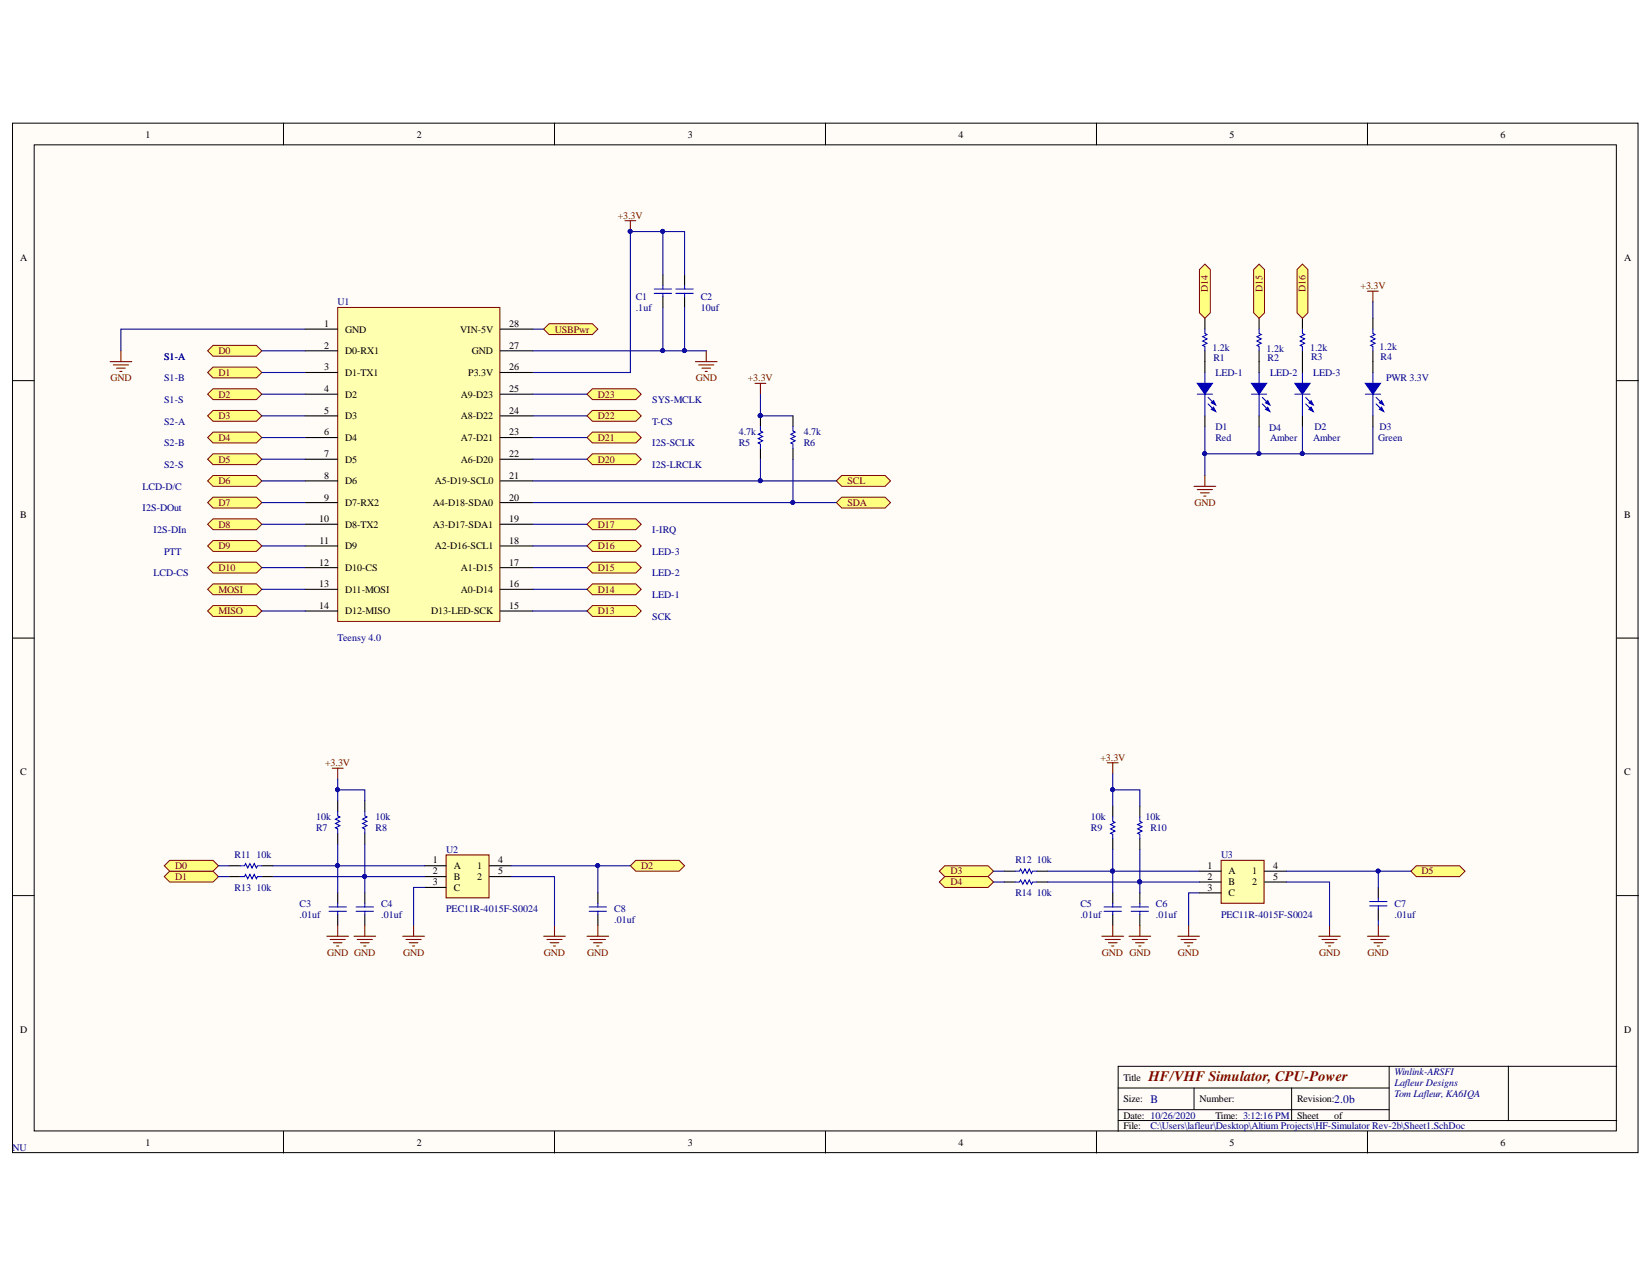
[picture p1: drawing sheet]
<svg xmlns="http://www.w3.org/2000/svg" width="279mm" height="216mm" viewBox="0 0 279 216" stroke-linecap="round" stroke-linejoin="round" font-family="sans-serif">
<defs><g id="words">
<text font-size="2.5" fill="#800000" x="194.2" y="182.7">HF/VHF Simulator, CPU-Power</text>
<g font-size="1.9" fill="#000080">
<text x="194.6" y="186.5">B</text>
<text x="225.6" y="186.5">2.0b</text>
</g>
<g font-size="1.7">
<text x="24.6" y="23.3">1</text>
<text x="70.5" y="23.3">2</text>
<text x="116.3" y="23.3">3</text>
<text x="162.1" y="23.3">4</text>
<text x="207.9" y="23.3">5</text>
<text x="253.8" y="23.3">6</text>
<text x="3.4" y="44.1">A</text>
<text x="274.7" y="44.1">A</text>
<text x="54.8" y="55.3">1</text>
<text x="54.8" y="58.9">2</text>
<text x="58.4" y="56.2">GND</text>
<text x="58.4" y="59.9">D0-RX1</text>
<text x="77.8" y="56.2">VIN-5V</text>
<text x="79.8" y="59.9">GND</text>
<text x="86.1" y="58.9">27</text>
<text x="86.1" y="55.3">28</text>
<text x="54.8" y="62.6">3</text>
<text x="58.4" y="63.5">D1-TX1</text>
<text x="79.2" y="63.5">P3.3V</text>
<text x="86.1" y="62.6">26</text>
<text x="54.8" y="66.3">4</text>
<text x="54.8" y="69.9">5</text>
<text x="58.4" y="67.2">D2</text>
<text x="58.4" y="70.9">D3</text>
<text x="77.9" y="70.9">A8-D22</text>
<text x="77.9" y="67.2">A9-D23</text>
<text x="86.1" y="69.9">24</text>
<text x="86.1" y="66.3">25</text>
<text x="54.8" y="73.6">6</text>
<text x="54.8" y="77.3">7</text>
<text x="58.4" y="74.5">D4</text>
<text x="77.9" y="74.5">A7-D21</text>
<text x="86.1" y="77.3">22</text>
<text x="86.1" y="73.6">23</text>
<text x="54.8" y="80.9">8</text>
<text x="58.4" y="78.2">D5</text>
<text x="58.4" y="81.9">D6</text>
<text x="73.5" y="81.9">A5-D19-SCL0</text>
<text x="77.9" y="78.2">A6-D20</text>
<text x="86.1" y="80.9">21</text>
<text x="3.4" y="87.6">B</text>
<text x="54" y="88.3">10</text>
<text x="54.8" y="84.7">9</text>
<text x="58.4" y="85.5">D7-RX2</text>
<text x="58.4" y="89.2">D8-TX2</text>
<text x="73.2" y="89.2">A3-D17-SDA1</text>
<text x="73.2" y="85.5">A4-D18-SDA0</text>
<text x="86.1" y="88.3">19</text>
<text x="86.1" y="84.7">20</text>
<text x="274.7" y="87.6">B</text>
<text x="54" y="95.7">12</text>
<text x="54.1" y="91.9">11</text>
<text x="58.4" y="92.9">D9</text>
<text x="73.5" y="92.9">A2-D16-SCL1</text>
<text x="86.1" y="95.7">17</text>
<text x="86.1" y="91.9">18</text>
<text x="54" y="99.3">13</text>
<text x="58.4" y="96.5">D10-CS</text>
<text x="58.4" y="100.2">D11-MOSI</text>
<text x="77.9" y="100.2">A0-D14</text>
<text x="77.9" y="96.5">A1-D15</text>
<text x="86.1" y="99.3">16</text>
<text x="54" y="102.9">14</text>
<text x="58.4" y="103.9">D12-MISO</text>
<text x="72.9" y="103.9">D13-LED-SCK</text>
<text x="86.1" y="102.9">15</text>
<text x="3.4" y="131.1">C</text>
<text x="274.7" y="131.1">C</text>
<text x="73.2" y="146">1</text>
<text x="73.2" y="147.8">2</text>
<text x="73.2" y="149.7">3</text>
<text x="76.7" y="146.9">A</text>
<text x="76.7" y="148.8">B</text>
<text x="80.7" y="146.9">1</text>
<text x="80.7" y="148.8">2</text>
<text x="84.3" y="146">4</text>
<text x="84.3" y="147.8">5</text>
<text x="204.2" y="146.9">1</text>
<text x="204.2" y="148.8">2</text>
<text x="207.8" y="147.8">A</text>
<text x="207.8" y="149.7">B</text>
<text x="211.8" y="147.8">1</text>
<text x="211.8" y="149.7">2</text>
<text x="215.3" y="146.9">4</text>
<text x="215.3" y="148.8">5</text>
<text x="76.7" y="150.6">C</text>
<text x="204.2" y="150.6">3</text>
<text x="207.8" y="151.6">C</text>
<text x="3.4" y="174.6">D</text>
<text x="274.7" y="174.6">D</text>
<text x="190" y="182.7">Title</text>
<text x="190" y="186.3">Size:</text>
<text x="190" y="189.1">Date: 10/26/2020</text>
<text x="190" y="190.9">File:</text>
<text x="202.9" y="186.3">Number:</text>
<text x="205.6" y="189.1">Time: 3:12:16 PM</text>
<text x="219.4" y="186.3">Revision:</text>
<text x="219.4" y="189.1">Sheet</text>
<text x="225.6" y="189.1">of</text>
<text x="24.6" y="193.7">1</text>
<text x="70.5" y="193.7">2</text>
<text x="116.3" y="193.7">3</text>
<text x="162.1" y="193.7">4</text>
<text x="207.9" y="193.7">5</text>
<text x="253.8" y="193.7">6</text>
</g>
<g font-size="1.7" fill="#800000">
<text x="104.5" y="37">+3.3V</text>
<text x="204.3" y="49.3" transform="rotate(-90 204.3 49.3)">D14</text>
<text x="213.5" y="49.3" transform="rotate(-90 213.5 49.3)">D15</text>
<text x="220.8" y="49.3" transform="rotate(-90 220.8 49.3)">D16</text>
<text x="230.1" y="48.9">+3.3V</text>
<text x="37" y="59.9">D0</text>
<text x="93.8" y="56.2">USBPwr</text>
<text x="18.7" y="64.4">GND</text>
<text x="37" y="63.5">D1</text>
<text x="117.7" y="64.4">GND</text>
<text x="126.5" y="64.4">+3.3V</text>
<text x="37" y="67.2">D2</text>
<text x="37" y="70.9">D3</text>
<text x="101.1" y="67.2">D23</text>
<text x="101.1" y="70.9">D22</text>
<text x="37" y="74.5">D4</text>
<text x="101.1" y="74.5">D21</text>
<text x="37" y="78.2">D5</text>
<text x="37" y="81.9">D6</text>
<text x="101.1" y="78.2">D20</text>
<text x="143.3" y="81.9">SCL</text>
<text x="37" y="85.5">D7</text>
<text x="37" y="89.2">D8</text>
<text x="101.1" y="89.2">D17</text>
<text x="143.3" y="85.5">SDA</text>
<text x="202" y="85.5">GND</text>
<text x="37" y="92.9">D9</text>
<text x="101.1" y="92.9">D16</text>
<text x="37" y="96.5">D10</text>
<text x="37" y="100.2">MOSI</text>
<text x="101.1" y="100.2">D14</text>
<text x="101.1" y="96.5">D15</text>
<text x="37" y="103.9">MISO</text>
<text x="101.1" y="103.9">D13</text>
<text x="55" y="129.5">+3.3V</text>
<text x="186.1" y="128.6">+3.3V</text>
<text x="29.6" y="148.8">D1</text>
<text x="29.6" y="146.9">D0</text>
<text x="108.5" y="146.9">D2</text>
<text x="160.7" y="147.8">D3</text>
<text x="160.7" y="149.7">D4</text>
<text x="240.4" y="147.8">D5</text>
<text x="55.3" y="161.6">GND GND</text>
<text x="68.2" y="161.6">GND</text>
<text x="92" y="161.6">GND</text>
<text x="99.3" y="161.6">GND</text>
<text x="186.4" y="161.6">GND GND</text>
<text x="199.2" y="161.6">GND</text>
<text x="223.1" y="161.6">GND</text>
<text x="231.3" y="161.6">GND</text>
</g>
<g font-size="1.7" fill="#000080">
<text x="57.1" y="51.6">U1</text>
<text x="107.5" y="50.7">C1</text>
<text x="107.5" y="52.5">.1uf</text>
<text x="118.5" y="50.7">C2</text>
<text x="118.5" y="52.5">10uf</text>
<text x="205.1" y="59.3">1.2k</text>
<text x="214.2" y="59.5">1.2k</text>
<text x="221.6" y="59.3">1.2k</text>
<text x="233.3" y="59.1">1.2k</text>
<text x="27.7" y="60.8">S1-A</text>
<text x="27.7" y="64.4">S1-B</text>
<text x="205.2" y="61">R1</text>
<text x="205.6" y="63.5">LED-1</text>
<text x="214.4" y="61">R2</text>
<text x="214.8" y="63.5">LED-2</text>
<text x="221.7" y="60.8">R3</text>
<text x="222.1" y="63.5">LED-3</text>
<text x="233.5" y="60.8">R4</text>
<text x="234.4" y="64.4">PWR 3.3V</text>
<text x="27.7" y="71.8">S2-A</text>
<text x="27.7" y="68.1">S1-S</text>
<text x="110.3" y="68.1">SYS-MCLK</text>
<text x="110.3" y="71.8">T-CS</text>
<text x="27.7" y="75.4">S2-B</text>
<text x="110.3" y="75.4">I2S-SCLK</text>
<text x="125" y="75.4">R5</text>
<text x="125" y="73.6">4.7k</text>
<text x="136" y="75.4">R6</text>
<text x="136" y="73.6">4.7k</text>
<text x="205.6" y="72.7">D1</text>
<text x="205.6" y="74.5">Red</text>
<text x="214.6" y="72.9">D4</text>
<text x="214.8" y="74.5">Amber</text>
<text x="222.1" y="74.5">Amber</text>
<text x="222.3" y="72.7">D2</text>
<text x="233.1" y="74.5">Green</text>
<text x="233.3" y="72.6">D3</text>
<text x="24.1" y="82.8">LCD-D/C</text>
<text x="27.7" y="79.2">S2-S</text>
<text x="110.3" y="79.2">I2S-LRCLK</text>
<text x="24.1" y="86.4">I2S-DOut</text>
<text x="26" y="90.2">I2S-DIn</text>
<text x="27.7" y="93.8">PTT</text>
<text x="110.3" y="93.8">LED-3</text>
<text x="110.3" y="90.2">I-IRQ</text>
<text x="26" y="97.4">LCD-CS</text>
<text x="110.3" y="101.1">LED-1</text>
<text x="110.3" y="97.4">LED-2</text>
<text x="110.3" y="104.8">SCK</text>
<text x="57.1" y="108.4">Teensy 4.0</text>
<text x="53.5" y="140.5">R7</text>
<text x="53.5" y="138.7">10k</text>
<text x="63.5" y="140.5">R8</text>
<text x="63.5" y="138.7">10k</text>
<text x="184.5" y="140.5">R9</text>
<text x="184.5" y="138.7">10k</text>
<text x="193.7" y="138.7">10k</text>
<text x="194.6" y="140.5">R10</text>
<text x="39.7" y="145.1">R11</text>
<text x="43.4" y="145.1">10k</text>
<text x="75.5" y="144.2">U2</text>
<text x="171.7" y="146">R12</text>
<text x="175.4" y="146">10k</text>
<text x="206.5" y="145.1">U3</text>
<text x="39.7" y="150.6">R13</text>
<text x="43.4" y="150.6">10k</text>
<text x="50.7" y="153.3">C3</text>
<text x="50.7" y="155.2">.01uf</text>
<text x="64.5" y="153.3">C4</text>
<text x="64.5" y="155.2">.01uf</text>
<text x="75.5" y="154.3">PEC11R-4015F-S0024</text>
<text x="103.9" y="154.3">C8</text>
<text x="171.7" y="151.6">R14</text>
<text x="175.4" y="151.6">10k</text>
<text x="182.7" y="153.3">C5</text>
<text x="182.7" y="155.2">.01uf</text>
<text x="195.5" y="153.3">C6</text>
<text x="195.5" y="155.2">.01uf</text>
<text x="206.5" y="155.2">PEC11R-4015F-S0024</text>
<text x="235.9" y="153.3">C7</text>
<text x="235.9" y="155.2">.01uf</text>
<text x="103.9" y="156.1">.01uf</text>
<text x="235.9" y="181.8">Winlink-ARSFI</text>
<text x="235.9" y="183.6">Lafleur Designs</text>
<text x="235.9" y="185.4">Tom Lafleur, KA6IQA</text>
<text x="194.6" y="190.9">C:\Users\lafleur\Desktop\Altium Projects\HF-Simulator Rev-2b\Sheet1.SchDoc</text>
<text x="2.1" y="194.6">NU</text>
</g>
</g></defs>
<g fill="#fffcf8" stroke="#000" stroke-width=".17">
<path d="M2.1 20.8h274.9v174.1h-274.9z"/>
<path d="M5.8 24.5h267.6v166.7h-267.6z"/>
</g>
<g fill="none" stroke="#000" stroke-width=".17">
<path d="M47.9 20.8v3.7M93.8 20.8v3.7M139.6 20.8v3.7M185.4 20.8v3.7M231.3 20.8v3.7M2.1 64.4h3.7M273.4 64.4h3.7M2.1 107.9h3.7M273.4 107.9h3.7M2.1 151.4h3.7M273.4 151.4h3.7M47.9 191.3v3.6"/>
<path d="M93.8 191.3v3.6M139.6 191.3v3.6M185.4 191.3v3.6M189.1 183.9h45.8M189.1 189.4h84.3M189.1 187.6h45.8M201.9 183.9v3.7M218.4 183.9v5.5M231.3 191.3v3.6M234.9 180.3v9.1M255.1 180.3h-66v11M273.4 180.3h-18.3v9.1"/>
</g>
<path d="M75.4 144.5h7.3v7.3h-7.3z" fill="#ffffb0" stroke="#800000" stroke-width=".18"/>
<path d="M71.8 146.4h3.6M71.8 148.2h3.6M71.8 150h3.6M82.8 146.4h3.6M82.8 148.2h3.6" fill="none" stroke="#000" stroke-width=".18"/>
<path d="M206.5 145.5h7.3v7.2h-7.3z" fill="#ffffb0" stroke="#800000" stroke-width=".18"/>
<path d="M202.9 147.3h3.6M202.9 149.1h3.6M202.9 151h3.6M213.9 147.3h3.6M213.9 149.1h3.6" fill="none" stroke="#000" stroke-width=".18"/>
<path d="M202.5 66.6h2.6M203.8 63v1.8M203.8 66.6v3.7" fill="none" stroke="#00f" stroke-width=".18"/>
<path d="M202.5 64.8h2.6l-1.3 1.8z" fill="#00f"/>
<path d="M202.5 64.8h2.6l-1.3 1.8z" fill="none" stroke="#00f" stroke-width=".18"/>
<path d="M204.9 69.2l.3-.4 .4 .8z" fill="#00f"/>
<path d="M204.9 69.2l.3-.4 .4 .8z" fill="none" stroke="#00f" stroke-width=".18"/>
<path d="M204.9 68.1l.3-.4 .4 .8z" fill="#00f"/>
<path d="M203.8 55.6v.8l.3 .2-.7 .3 .7 .4-.7 .4 .7 .3-.7 .4 .4 .2v.7M204.3 67.2l1.1 1.1M204.3 68.3l1.1 1.1M204.9 68.1l.3-.4 .4 .8z" fill="none" stroke="#00f" stroke-width=".18"/>
<path d="M203.8 53.8v1.8M203.8 59.3v3.7M203.8 70.3v1.8" fill="none" stroke="#000" stroke-width=".18"/>
<path d="M201.9 82.2h3.7M202.5 82.8h2.6M203 83.3h1.5M203.6 83.9h.4M203.8 80.4v1.8" fill="none" stroke="#800000" stroke-width=".18"/>
<path d="M202.9 45.6l.9-1 .9 1v7.3l-.9 .9-.9-.9z" fill-rule="evenodd" fill="#ffff80" stroke="#800000" stroke-width=".17"/>
<path d="M230.9 66.6h2.6M232.2 63v1.8M232.2 66.6v3.7" fill="none" stroke="#00f" stroke-width=".18"/>
<path d="M230.9 64.8h2.6l-1.3 1.8z" fill="#00f"/>
<path d="M230.9 64.8h2.6l-1.3 1.8z" fill="none" stroke="#00f" stroke-width=".18"/>
<path d="M233.3 69.2l.4-.4 .3 .8z" fill="#00f"/>
<path d="M233.3 69.2l.4-.4 .3 .8z" fill="none" stroke="#00f" stroke-width=".18"/>
<path d="M233.3 68.1l.4-.4 .3 .8z" fill="#00f"/>
<path d="M232.2 55.6v.8l.4 .2-.8 .3 .8 .4-.8 .4 .8 .3-.8 .4 .4 .2v.7M219 66.6h2.6M220.3 63v1.8M220.3 66.6v3.7M232.7 67.2l1.1 1.1M232.7 68.3l1.1 1.1M233.3 68.1l.4-.4 .3 .8z" fill="none" stroke="#00f" stroke-width=".18"/>
<path d="M232.2 53.8v1.8M232.2 59.3v3.7M232.2 70.3v1.8" fill="none" stroke="#000" stroke-width=".18"/>
<path d="M231.3 49.2h1.8M232.2 49.2v1.9" fill="none" stroke="#800000" stroke-width=".18"/>
<path d="M219 64.8h2.6l-1.3 1.8z" fill="#00f"/>
<path d="M219 64.8h2.6l-1.3 1.8z" fill="none" stroke="#00f" stroke-width=".18"/>
<path d="M221.4 69.2l.3-.4 .4 .8z" fill="#00f"/>
<path d="M221.4 69.2l.3-.4 .4 .8z" fill="none" stroke="#00f" stroke-width=".18"/>
<path d="M221.4 68.1l.3-.4 .4 .8z" fill="#00f"/>
<path d="M211.7 66.6h2.5M212.9 63v1.8M212.9 66.6v3.7M220.8 67.2l1.1 1.1M220.8 68.3l1.1 1.1M221.4 68.1l.3-.4 .4 .8z" fill="none" stroke="#00f" stroke-width=".18"/>
<path d="M220.3 61.1v1.9M220.3 70.3v1.8" fill="none" stroke="#000" stroke-width=".18"/>
<path d="M211.7 64.8h2.5l-1.3 1.8z" fill="#00f"/>
<path d="M211.7 64.8h2.5l-1.3 1.8z" fill="none" stroke="#00f" stroke-width=".18"/>
<path d="M214 69.2l.4-.4 .4 .8z" fill="#00f"/>
<path d="M214 69.2l.4-.4 .4 .8z" fill="none" stroke="#00f" stroke-width=".18"/>
<path d="M214 68.1l.4-.4 .4 .8z" fill="#00f"/>
<path d="M212.9 55.6v.8l.4 .2-.7 .3 .7 .4-.7 .4 .7 .3-.7 .4 .3 .2v.7M220.3 55.6v.8l.3 .2-.7 .3 .7 .4-.7 .4 .7 .3-.7 .4 .4 .2v.7M213.5 67.2l1.1 1.1M213.5 68.3l1.1 1.1M214 68.1l.4-.4 .4 .8z" fill="none" stroke="#00f" stroke-width=".18"/>
<path d="M212.9 53.8v1.8M212.9 59.3v3.7M220.3 53.8v1.8M220.3 59.3v1.8M212.9 70.3v1.8" fill="none" stroke="#000" stroke-width=".18"/>
<g fill="#ffff80" stroke="#800000" stroke-width=".17">
<path d="M212 45.6l.9-1 1 1v7.3l-1 .9-.9-.9z" fill-rule="evenodd"/>
<path d="M219.4 45.6l.9-1 .9 1v7.3l-.9 .9-.9-.9z" fill-rule="evenodd"/>
</g>
<path d="M57.1 52h27.4v53.1h-27.4z" fill="#ffffb0" stroke="#800000" stroke-width=".17"/>
<g fill="none" stroke="#000" stroke-width=".18">
<path d="M51.6 55.6h5.5M51.6 59.3h5.5M84.6 55.6h5.5M84.6 59.3h5.5M51.6 63h5.5M51.6 66.6h5.5M51.6 70.3h5.5M51.6 74h5.5M51.6 77.6h5.5M84.6 63h5.5M84.6 66.6h5.5M84.6 70.3h5.5"/>
<path d="M84.6 74h5.5M84.6 77.6h5.5M51.6 81.3h5.5M51.6 85h5.5M51.6 88.6h5.5M51.6 92.3h5.5M51.6 96h5.5M51.6 99.6h5.5M84.6 81.3h5.5M84.6 85h5.5M84.6 88.6h5.5M84.6 92.3h5.5"/>
<path d="M84.6 96h5.5M84.6 99.6h5.5M51.6 103.3h5.5M84.6 103.3h5.5"/>
</g>
<path d="M20.4 59.3v1.8M119.4 59.3v1.8M18.6 61.1h3.7M19.2 61.7h2.5M19.7 62.2h1.5M20.3 62.8h.3M117.6 61.1h3.7M118.2 61.7h2.5M118.7 62.2h1.5M119.3 62.8h.3" fill="none" stroke="#800000" stroke-width=".18"/>
<g fill="#ffff80" stroke="#800000" stroke-width=".17">
<path d="M35.1 96l.9-.9h7.4l.9 .9-.9 .9h-7.4z" fill-rule="evenodd"/>
<path d="M35.1 99.6l.9-.9h7.4l.9 .9-.9 1h-7.4z" fill-rule="evenodd"/>
<path d="M35.1 103.3l.9-.9h7.4l.9 .9-.9 .9h-7.4z" fill-rule="evenodd"/>
<path d="M99.3 103.3l.9-.9h7.3l.9 .9-.9 .9h-7.3z" fill-rule="evenodd"/>
<path d="M141.4 81.3l1-.9h7.3l.9 .9-.9 .9h-7.3z" fill-rule="evenodd"/>
<path d="M141.4 85l1-.9h7.3l.9 .9-.9 .9h-7.3z" fill-rule="evenodd"/>
<path d="M99.3 66.6l.9-.9h7.3l.9 .9-.9 1h-7.3z" fill-rule="evenodd"/>
<path d="M99.3 74l.9-.9h7.3l.9 .9-.9 .9h-7.3z" fill-rule="evenodd"/>
<path d="M27.8 148.2l.9-.9h7.3l.9 .9-.9 .9h-7.3z" fill-rule="evenodd"/>
<path d="M106.6 146.4l.9-.9h7.4l.9 .9-.9 .9h-7.4z" fill-rule="evenodd"/>
<path d="M158.9 147.3l.9-.9h7.3l.9 .9-.9 .9h-7.3z" fill-rule="evenodd"/>
<path d="M27.8 146.4l.9-.9h7.3l.9 .9-.9 .9h-7.3z" fill-rule="evenodd"/>
<path d="M99.3 77.6l.9-.9h7.3l.9 .9-.9 1h-7.3z" fill-rule="evenodd"/>
</g>
<g fill="none" stroke="#800000" stroke-width=".18">
<path d="M105.7 37.3h1.8M106.6 37.3v1.9M68.1 158.3h3.7M68.7 158.8h2.5M69.2 159.4h1.5M69.8 159.9h.3M69.9 156.5v1.8M91.9 158.3h3.7M92.5 158.8h2.6M93 159.4h1.5M93.6 159.9h.4M93.8 156.5v1.8"/>
<path d="M199.2 158.3h3.7M199.7 158.8h2.6M200.3 159.4h1.5M200.8 159.9h.4M201 156.5v1.8M223 158.3h3.7M223.6 158.8h2.5M224.1 159.4h1.5M224.7 159.9h.3M224.9 156.5v1.8"/>
</g>
<circle cx="106.6" cy="39.1" r=".33" fill="#000080" stroke="#000080" stroke-width=".17"/>
<g fill="#ffff80" stroke="#800000" stroke-width=".17">
<path d="M158.9 149.1l.9-.9h7.3l.9 .9-.9 .9h-7.3z" fill-rule="evenodd"/>
<path d="M238.6 147.3l.9-.9h7.4l.9 .9-.9 .9h-7.4z" fill-rule="evenodd"/>
<path d="M35.1 59.3l.9-.9h7.4l.9 .9-.9 .9h-7.4z" fill-rule="evenodd"/>
<path d="M35.1 63l.9-.9h7.4l.9 .9-.9 .9h-7.4z" fill-rule="evenodd"/>
<path d="M35.1 66.6l.9-.9h7.4l.9 .9-.9 1h-7.4z" fill-rule="evenodd"/>
<path d="M35.1 70.3l.9-.9h7.4l.9 .9-.9 .9h-7.4z" fill-rule="evenodd"/>
<path d="M35.1 74l.9-.9h7.4l.9 .9-.9 .9h-7.4z" fill-rule="evenodd"/>
<path d="M35.1 77.6l.9-.9h7.4l.9 .9-.9 1h-7.4z" fill-rule="evenodd"/>
<path d="M35.1 81.3l.9-.9h7.4l.9 .9-.9 .9h-7.4z" fill-rule="evenodd"/>
<path d="M35.1 85l.9-.9h7.4l.9 .9-.9 .9h-7.4z" fill-rule="evenodd"/>
<path d="M35.1 88.6l.9-.9h7.4l.9 .9-.9 1h-7.4z" fill-rule="evenodd"/>
<path d="M99.3 99.6l.9-.9h7.3l.9 .9-.9 1h-7.3z" fill-rule="evenodd"/>
<path d="M99.3 96l.9-.9h7.3l.9 .9-.9 .9h-7.3z" fill-rule="evenodd"/>
<path d="M99.3 92.3l.9-.9h7.3l.9 .9-.9 .9h-7.3z" fill-rule="evenodd"/>
</g>
<path d="M57.1 151v1.8M57.1 154.6v1.9M61.7 151v1.8M61.7 154.6v1.9M101.1 151v1.8M101.1 154.6v1.9M188.2 151v1.8M188.2 154.6v1.9M192.8 151v1.8M192.8 154.6v1.9M233.1 150v1.9M233.1 153.7v1.8" fill="none" stroke="#000" stroke-width=".18"/>
<g fill="none" stroke="#00f" stroke-width=".18">
<path d="M55.6 154.1h3M55.6 153.3h3M57.1 152.8v.5M57.1 154.1v.5M60.2 154.1h3M60.2 153.3h3M61.7 152.8v.5M61.7 154.1v.5M99.6 154.1h3M99.6 153.3h3M101.1 152.8v.5M101.1 154.1v.5"/>
<path d="M186.7 154.1h3M186.7 153.3h3M188.2 152.8v.5M188.2 154.1v.5M191.3 154.1h2.9M191.3 153.3h2.9M192.8 152.8v.5M192.8 154.1v.5M231.6 153.2h3M231.6 152.4h3M233.1 151.9v.5M233.1 153.2v.5"/>
</g>
<g fill="none" stroke="#800000" stroke-width=".18">
<path d="M55.3 158.3h3.6M55.8 158.8h2.6M56.4 159.4h1.4M56.9 159.9h.4M57.1 156.5v1.8M59.9 158.3h3.6M60.4 158.8h2.6M61 159.4h1.4M61.5 159.9h.4M61.7 156.5v1.8M99.3 158.3h3.6M99.8 158.8h2.6"/>
<path d="M100.4 159.4h1.4M100.9 159.9h.4M101.1 156.5v1.8M186.4 158.3h3.6M186.9 158.8h2.6M187.5 159.4h1.4M188 159.9h.4M188.2 156.5v1.8M190.9 158.3h3.7M191.5 158.8h2.6M192 159.4h1.5M192.6 159.9h.4"/>
<path d="M192.8 156.5v1.8M231.3 158.3h3.6M231.8 158.8h2.6M232.4 159.4h1.4M232.9 159.9h.4M233.1 156.5v1.8"/>
</g>
<path d="M35.1 92.3l.9-.9h7.4l.9 .9-.9 .9h-7.4z" fill-rule="evenodd" fill="#ffff80" stroke="#800000" stroke-width=".17"/>
<g fill="none" stroke="#000" stroke-width=".18">
<path d="M112.1 46.5v1.8M112.1 50.1v1.9M115.8 46.5v1.8M115.8 50.1v1.9M57.1 135.4v1.8M61.7 135.4v1.8M188.2 136.3v1.8M192.8 136.3v1.8M38.8 146.4h1.8M38.8 148.2h1.8M44.3 146.4h1.8M44.3 148.2h1.8"/>
<path d="M57.1 140.9v1.8M61.7 140.9v1.8M169.9 147.3h1.8M169.9 149.1h1.8M175.4 147.3h1.8M175.4 149.1h1.8M188.2 141.8v1.8M192.8 141.8v1.8"/>
</g>
<g fill="none" stroke="#00f" stroke-width=".18">
<path d="M110.6 49.6h3M110.6 48.9h3M112.1 48.3v.6M112.1 49.6v.5M114.3 49.6h2.9M114.3 48.9h2.9M115.8 48.3v.6M115.8 49.6v.5M57.1 137.2v.7l.4 .2-.8 .4 .8 .4-.8 .3 .8 .4-.8 .4 .4 .1v.8M61.7 137.2v.7l.4 .2-.8 .4 .8 .4-.8 .3 .8 .4-.8 .4 .4 .1v.8M188.2 138.1v.8l.4 .1-.8 .4 .8 .4-.8 .3 .8 .4-.8 .4 .4 .2v.7M192.8 138.1v.8l.3 .1-.7 .4 .7 .4-.7 .3 .7 .4-.7 .4 .4 .2v.7"/>
<path d="M40.6 146.4h.7l.2-.4 .4 .7 .4-.7 .3 .7 .4-.7 .4 .7 .1-.3h.8M40.6 148.2h.7l.2-.4 .4 .8 .4-.8 .3 .8 .4-.8 .4 .8 .1-.4h.8M171.7 147.3h.7l.2-.4 .4 .8 .3-.8 .4 .8 .4-.8 .3 .8 .2-.4h.8M171.7 149.1h.7l.2-.3 .4 .7 .3-.7 .4 .7 .4-.7 .3 .7 .2-.4h.8"/>
</g>
<path d="M56.2 129.9h1.8M57.1 129.9v1.8M187.3 129h1.8M188.2 129v1.8" fill="none" stroke="#800000" stroke-width=".18"/>
<g fill="#ffff80" stroke="#800000" stroke-width=".17">
<path d="M99.3 88.6l.9-.9h7.3l.9 .9-.9 1h-7.3z" fill-rule="evenodd"/>
<path d="M99.3 70.3l.9-.9h7.3l.9 .9-.9 .9h-7.3z" fill-rule="evenodd"/>
</g>
<path d="M128.6 70.3v1.8M128.6 75.8v1.8M134.1 70.3v1.8M134.1 75.8v1.8" fill="none" stroke="#000" stroke-width=".18"/>
<g fill="#000080" stroke="#000080" stroke-width=".17">
<circle cx="128.6" cy="70.3" r=".33"/>
<circle cx="61.7" cy="148.2" r=".33"/>
<circle cx="57.1" cy="146.3" r=".33"/>
<circle cx="57.1" cy="133.5" r=".33"/>
<circle cx="101.1" cy="146.3" r=".33"/>
<circle cx="134.1" cy="84.9" r=".33"/>
<circle cx="128.6" cy="81.3" r=".33"/>
<circle cx="112.1" cy="39.1" r=".33"/>
<circle cx="106.6" cy="39.1" r=".33"/>
<circle cx="112.1" cy="59.3" r=".33"/>
<circle cx="115.7" cy="59.3" r=".33"/>
<circle cx="192.7" cy="149.1" r=".33"/>
<circle cx="188.2" cy="147.3" r=".33"/>
<circle cx="188.2" cy="133.5" r=".33"/>
<circle cx="203.7" cy="76.7" r=".33"/>
<circle cx="212.9" cy="76.7" r=".33"/>
<circle cx="220.2" cy="76.7" r=".33"/>
<circle cx="233.1" cy="147.3" r=".33"/>
</g>
<path d="M128.6 72.1v.8l.4 .2-.8 .3 .8 .4-.8 .4 .8 .3-.8 .4 .4 .2v.7M134.1 72.1v.8l.4 .2-.8 .3 .8 .4-.8 .4 .8 .3-.8 .4 .4 .2v.7" fill="none" stroke="#00f" stroke-width=".18"/>
<path d="M127.7 64.8h1.8M128.6 64.8v1.8" fill="none" stroke="#800000" stroke-width=".18"/>
<g fill="none" stroke="#000080" stroke-width=".18">
<path d="M112.1 39.2v7.3M44.3 59.3h7.3M51.6 55.6h-31.2v3.7M90.1 59.3h29.3M112.1 52v7.3M115.8 46.5v-7.3h-9.2v23.8h-16.5M115.8 52v7.3M232.2 51.1v2.7M44.3 77.6h7.3M44.3 74h7.3M44.3 70.3h7.3M44.3 66.6h7.3"/>
<path d="M44.3 63h7.3M90.1 77.6h9.2M90.1 74h9.2M90.1 70.3h9.2M90.1 66.6h9.2M128.6 66.6v3.7h5.5M128.6 77.6v3.7M134.1 77.6v7.4M203.8 72.1v8.3M212.9 72.1v4.6M220.3 72.1v4.6M232.2 72.1v4.6h-28.4"/>
<path d="M44.3 99.6h7.3M44.3 96h7.3M44.3 92.3h7.3M44.3 88.6h7.3M44.3 85h7.3M44.3 81.3h7.3M90.1 85h51.3M90.1 81.3h51.3M90.1 99.6h9.2M90.1 96h9.2M90.1 92.3h9.2M90.1 88.6h9.2"/>
<path d="M44.3 103.3h7.3M90.1 103.3h9.2M57.1 133.5h4.6v1.9M57.1 131.7v3.7M188.2 133.5h4.6v2.8M188.2 130.8v5.5M36.9 148.2h1.9M36.9 146.4h1.9M46.1 148.2h15.6v2.8M46.1 146.4h25.7M57.1 142.7v8.3M61.7 142.7v5.5h10.1"/>
<path d="M71.8 150h-1.9v6.5M86.4 148.2h7.4v8.3M86.4 146.4h20.2M101.1 146.4v4.6M168 149.1h1.9M168 147.3h1.9M177.2 147.3h11v3.7M188.2 143.6v3.7h14.7M192.8 143.6v5.5h-15.6M202.9 149.1h-10.1v1.9M202.9 151h-1.9v5.5M217.5 149.1h7.4v7.4"/>
<path d="M217.5 147.3h21.1M233.1 147.3v2.7M233.1 155.5v1"/>
</g>
<path d="M91.9 55.6l1-.9h7.3l.9 .9-.9 1h-7.3z" fill-rule="evenodd" fill="#ffff80" stroke="#800000" stroke-width=".17"/>
<path d="M90.1 55.6h1.8" fill="none" stroke="#000080" stroke-width=".18"/>
<use href="#words"/>
</svg>
